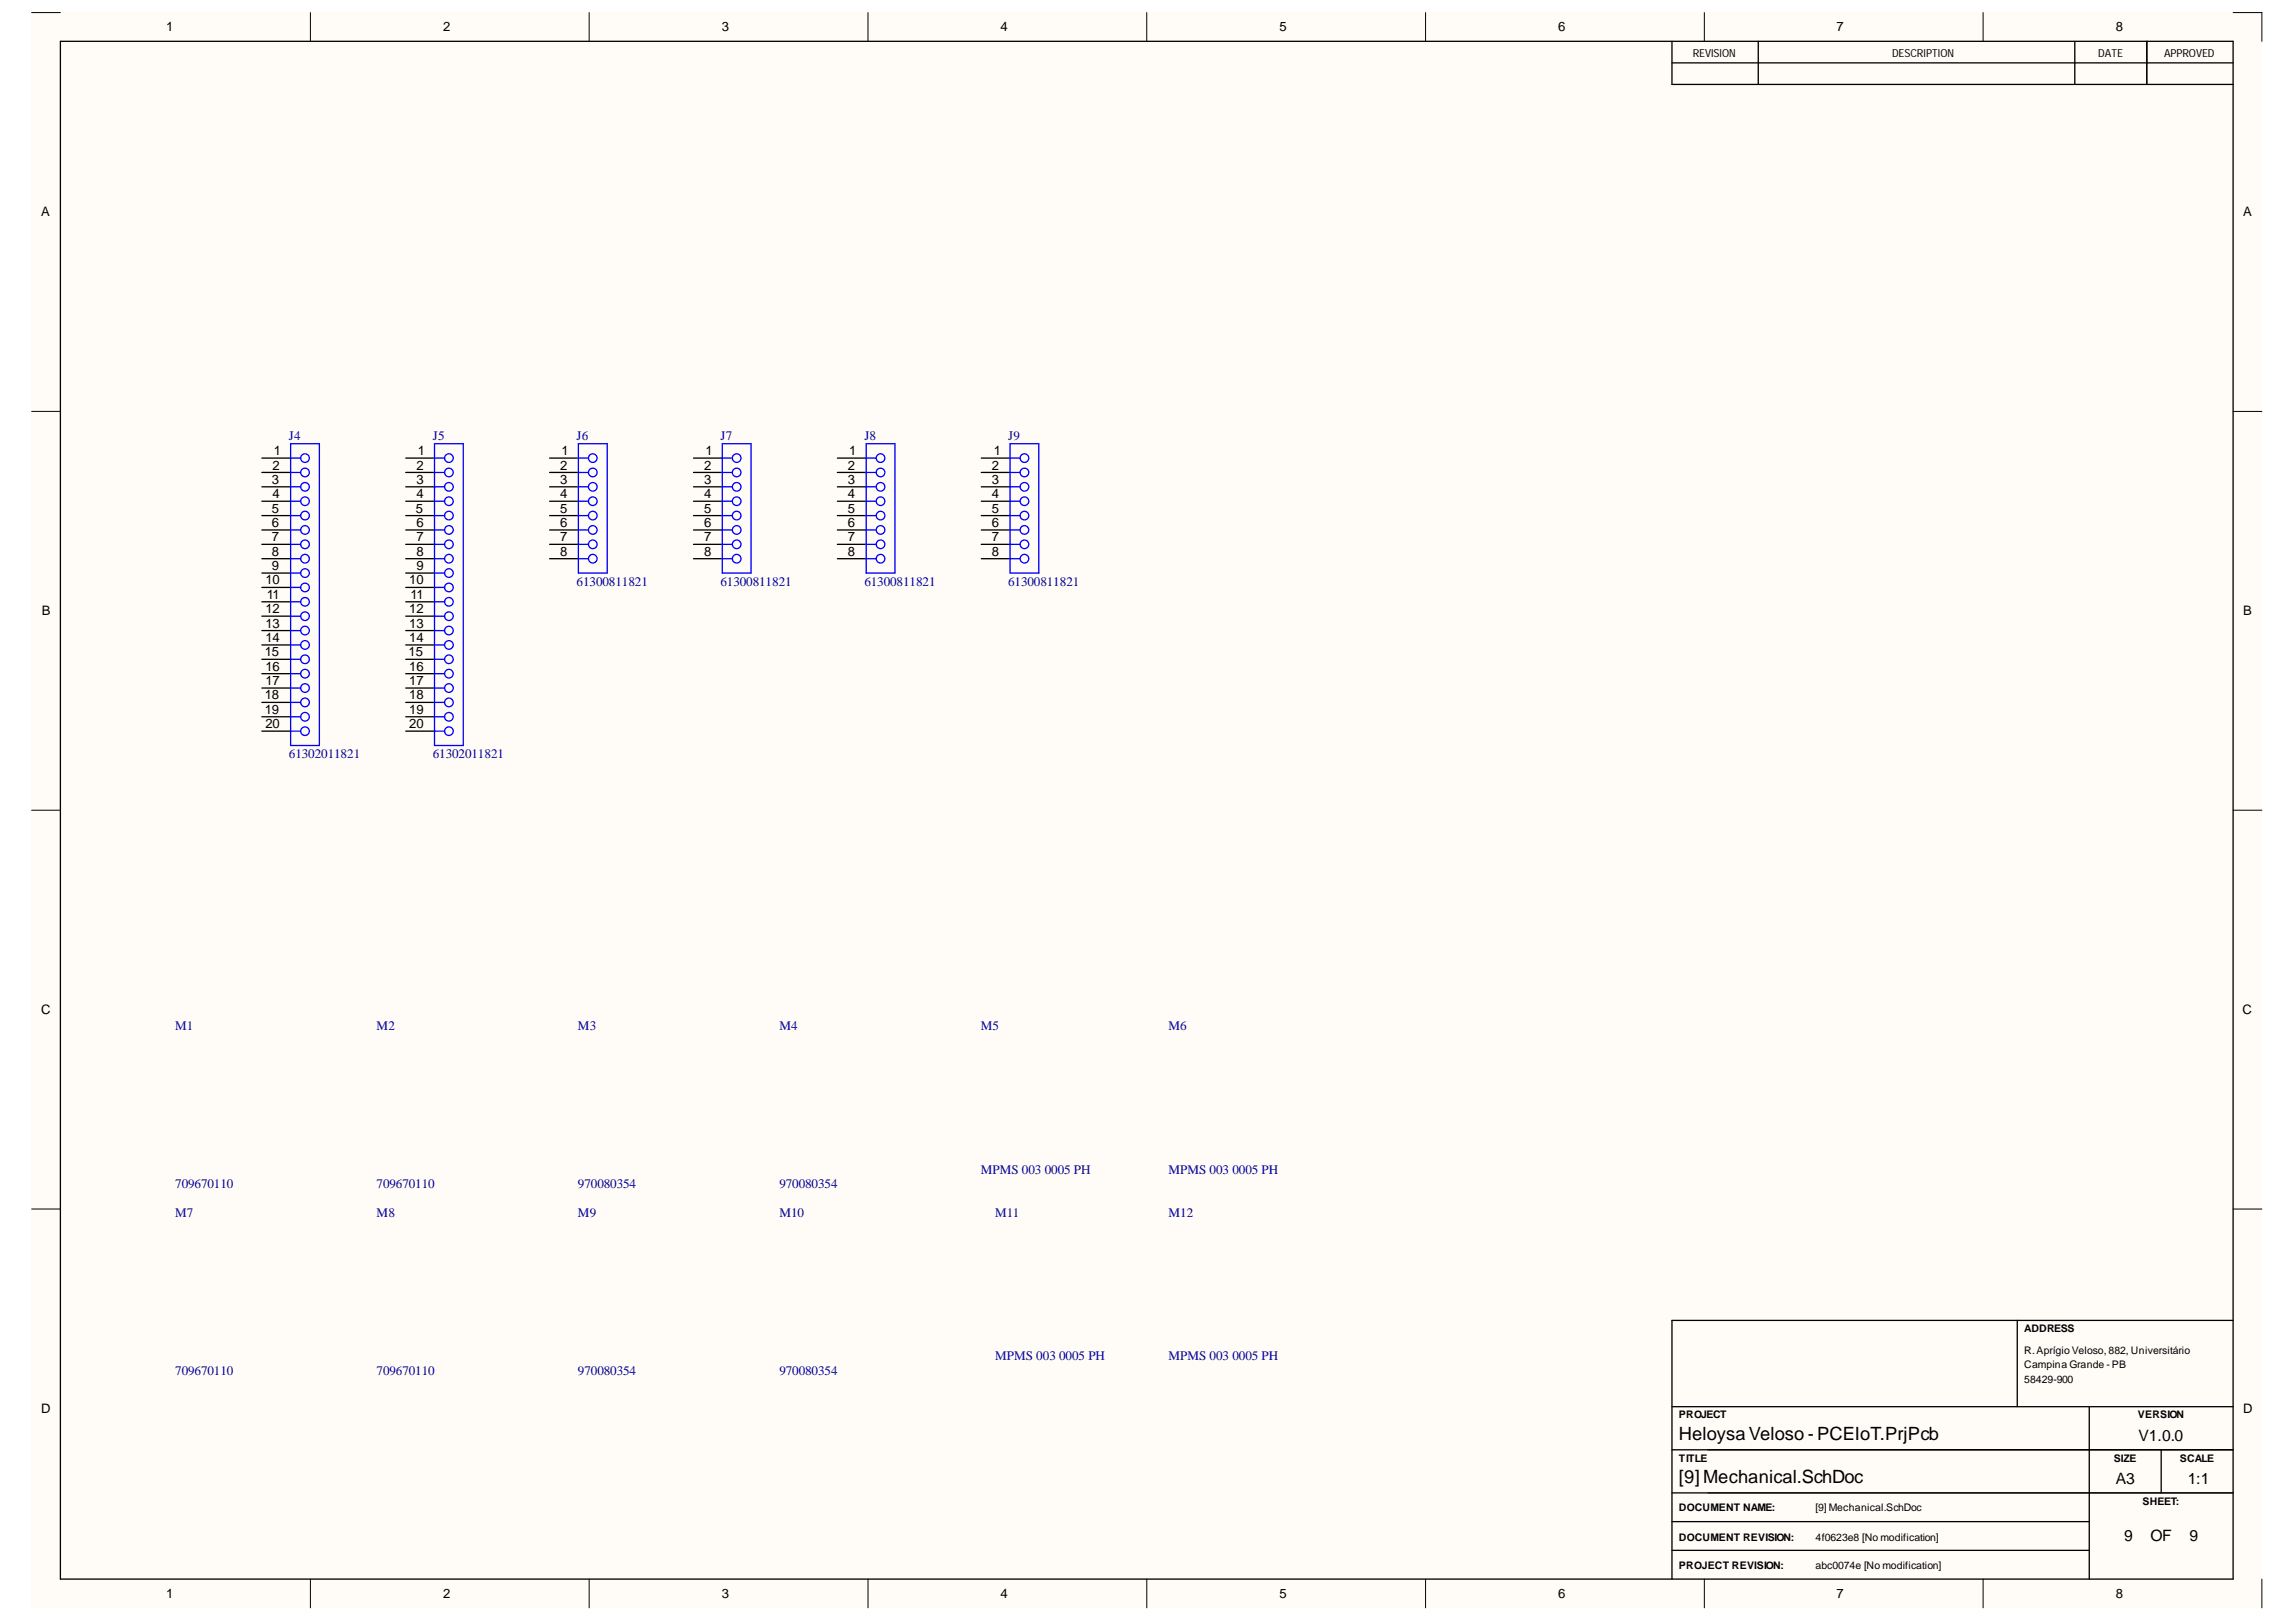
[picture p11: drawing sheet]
<svg xmlns="http://www.w3.org/2000/svg" width="297mm" height="210mm" viewBox="0 0 297 210" stroke-linecap="round" stroke-linejoin="round" font-family="sans-serif">
<defs><g id="words">
<g font-size="2.4">
<text x="217.2" y="191.9">[9] Mechanical.SchDoc</text>
<text x="217.2" y="186.3">Heloysa Veloso -PCEIoT.PrjPcb</text>
</g>
<g font-size="2">
<text x="276.7" y="186.4">V1.0.0</text>
<text x="273.7" y="192">A3</text>
<text x="283" y="192">1:1</text>
<text x="274.8" y="199.4">9</text>
<text x="278.2" y="199.4">OF</text>
<text x="283.3" y="199.4">9</text>
</g>
<g font-size="1.7">
<text x="21.5" y="4.1">1</text>
<text x="57.3" y="4.1">2</text>
<text x="93.4" y="4.1">3</text>
<text x="129.4" y="4.1">4</text>
<text x="165.5" y="4.1">5</text>
<text x="201.6" y="4.1">6</text>
<text x="237.6" y="4.1">7</text>
<text x="273.7" y="4.1">8</text>
<text x="5.3" y="28">A</text>
<text x="290.2" y="28">A</text>
<text x="35.4" y="58.9">1</text>
<text x="54.1" y="58.9">1</text>
<text x="72.7" y="58.9">1</text>
<text x="91.3" y="58.9">1</text>
<text x="109.9" y="58.9">1</text>
<text x="128.6" y="58.9">1</text>
<text x="35.2" y="62.6">3</text>
<text x="35.3" y="60.8">2</text>
<text x="35.3" y="64.5">4</text>
<text x="53.9" y="60.8">2</text>
<text x="53.9" y="62.6">3</text>
<text x="53.9" y="64.5">4</text>
<text x="72.5" y="60.8">2</text>
<text x="72.5" y="62.6">3</text>
<text x="72.5" y="64.5">4</text>
<text x="91.1" y="60.8">2</text>
<text x="91.1" y="62.6">3</text>
<text x="91.1" y="64.5">4</text>
<text x="109.7" y="60.8">2</text>
<text x="109.7" y="62.6">3</text>
<text x="109.7" y="64.5">4</text>
<text x="128.3" y="60.8">2</text>
<text x="128.3" y="62.6">3</text>
<text x="128.3" y="64.5">4</text>
<text x="35.2" y="66.3">5</text>
<text x="35.2" y="68.2">6</text>
<text x="35.2" y="70.1">7</text>
<text x="35.2" y="71.9">8</text>
<text x="53.8" y="66.3">5</text>
<text x="53.9" y="68.2">6</text>
<text x="53.9" y="70.1">7</text>
<text x="53.9" y="71.9">8</text>
<text x="72.5" y="66.3">5</text>
<text x="72.5" y="68.2">6</text>
<text x="72.5" y="70.1">7</text>
<text x="72.5" y="71.9">8</text>
<text x="91.1" y="66.3">5</text>
<text x="91.1" y="68.2">6</text>
<text x="91.1" y="70.1">7</text>
<text x="91.1" y="71.9">8</text>
<text x="109.7" y="66.3">5</text>
<text x="109.7" y="68.2">6</text>
<text x="109.7" y="70.1">7</text>
<text x="109.7" y="71.9">8</text>
<text x="128.3" y="66.3">5</text>
<text x="128.3" y="68.2">6</text>
<text x="128.3" y="70.1">7</text>
<text x="128.3" y="71.9">8</text>
<text x="34.3" y="75.6">10</text>
<text x="34.5" y="77.5">11</text>
<text x="35.2" y="73.8">9</text>
<text x="53" y="75.6">10</text>
<text x="53.1" y="77.5">11</text>
<text x="53.9" y="73.8">9</text>
<text x="5.4" y="79.6">B</text>
<text x="34.3" y="79.4">12</text>
<text x="34.3" y="81.2">13</text>
<text x="34.3" y="83.1">14</text>
<text x="53" y="79.4">12</text>
<text x="53" y="81.2">13</text>
<text x="53" y="83.1">14</text>
<text x="290.2" y="79.6">B</text>
<text x="34.3" y="84.9">15</text>
<text x="34.3" y="86.8">16</text>
<text x="34.3" y="88.7">17</text>
<text x="52.9" y="84.9">15</text>
<text x="53" y="86.8">16</text>
<text x="53" y="88.7">17</text>
<text x="34.3" y="90.5">18</text>
<text x="34.3" y="92.4">19</text>
<text x="34.3" y="94.2">20</text>
<text x="53" y="90.5">18</text>
<text x="53" y="92.4">19</text>
<text x="53" y="94.2">20</text>
<text x="5.3" y="131.2">C</text>
<text x="290.1" y="131.2">C</text>
<text x="5.3" y="182.8">D</text>
<text x="290.2" y="182.8">D</text>
<text x="21.5" y="206.8">1</text>
<text x="57.3" y="206.8">2</text>
<text x="93.4" y="206.8">3</text>
<text x="129.4" y="206.8">4</text>
<text x="165.5" y="206.8">5</text>
<text x="201.6" y="206.8">6</text>
<text x="237.6" y="206.8">7</text>
<text x="273.7" y="206.8">8</text>
</g>
<g font-size="1.7" fill="#000080">
<text x="37.4" y="56.9">J4</text>
<text x="56" y="56.9">J5</text>
<text x="74.6" y="56.9">J6</text>
<text x="93.2" y="56.9">J7</text>
<text x="111.8" y="56.9">J8</text>
<text x="130.4" y="56.9">J9</text>
<text x="74.6" y="75.8">61300811821</text>
<text x="93.2" y="75.8">61300811821</text>
<text x="111.8" y="75.8">61300811821</text>
<text x="130.4" y="75.8">61300811821</text>
<text x="37.4" y="98.1">61302011821</text>
<text x="56" y="98.1">61302011821</text>
<text x="22.7" y="133.3">M1</text>
<text x="48.7" y="133.3">M2</text>
<text x="74.8" y="133.3">M3</text>
<text x="100.8" y="133.3">M4</text>
<text x="126.9" y="133.3">M5</text>
<text x="151.2" y="133.3">M6</text>
<text x="22.7" y="153.7">709670110</text>
<text x="48.7" y="153.7">709670110</text>
<text x="74.8" y="153.7">970080354</text>
<text x="100.8" y="153.7">970080354</text>
<text x="126.9" y="151.9">MPMS 003 0005 PH</text>
<text x="151.2" y="151.9">MPMS 003 0005 PH</text>
<text x="22.7" y="157.4">M7</text>
<text x="48.7" y="157.4">M8</text>
<text x="74.8" y="157.4">M9</text>
<text x="100.8" y="157.4">M10</text>
<text x="128.7" y="157.4">M11</text>
<text x="151.2" y="157.4">M12</text>
<text x="22.7" y="177.9">709670110</text>
<text x="48.7" y="177.9">709670110</text>
<text x="74.8" y="177.9">970080354</text>
<text x="100.8" y="177.9">970080354</text>
<text x="128.7" y="176">MPMS 003 0005 PH</text>
<text x="151.2" y="176">MPMS 003 0005 PH</text>
</g>
<g font-size="1.4">
<text x="219" y="7.4">REVISION</text>
<text x="244.8" y="7.4">DESCRIPTION</text>
<text x="271.4" y="7.4">DATE</text>
<text x="280" y="7.4">APPROVED</text>
<text x="261.9" y="172.4">ADDRESS</text>
<text x="261.9" y="178.9">58429-900</text>
<text x="261.9" y="175.2">R.Aprígio Veloso, 882, Universitário</text>
<text x="261.9" y="177.1">Campina Grande -PB</text>
<text x="217.2" y="183.6">PROJECT</text>
<text x="276.6" y="183.6">VERSION</text>
<text x="217.2" y="189.1">TITLE</text>
<text x="273.5" y="189.1">SIZE</text>
<text x="282" y="189.1">SCALE</text>
<text x="217.2" y="195.5">DOCUMENT NAME:</text>
<text x="234.9" y="195.5">[9] Mechanical.SchDoc</text>
<text x="277.2" y="194.7">SHEET:</text>
<text x="217.2" y="203.1">PROJECT REVISION:</text>
<text x="217.2" y="199.4">DOCUMENT REVISION:</text>
<text x="234.9" y="203.1">abc0074e [No modification]</text>
<text x="234.9" y="199.4">4f0623e8 [No modification]</text>
</g>
</g></defs>
<g fill="#fffcf8">
<path d="M4.1 1.6h288.5v206.5h-288.5z" fill-rule="evenodd"/>
<path d="M7.8 5.3h281.1v199.1h-281.1z" fill-rule="evenodd"/>
</g>
<g fill="none" stroke="#000" stroke-width=".13">
<path d="M4.1 1.6h3.7M40.2 1.6v3.7M76.2 1.6v3.7M112.3 1.6v3.7M148.4 1.6v3.7M184.4 1.6v3.7M220.5 1.6v3.7M256.6 1.6v3.7M277.7 8.1v2.8M288.9 1.6h3.7v3.7M4.1 53.2h3.7M288.9 53.2h3.7"/>
<path d="M4.1 104.8h3.7M288.9 104.8h3.7M4.1 156.5h3.7M288.9 156.5h3.7M221 193.2h67.9M40.2 204.4v3.7M76.2 204.4v3.7M112.3 204.4v3.7M148.4 204.4v3.7M184.4 204.4v3.7M220.5 204.4v3.7M256.6 204.4v3.7"/>
<path d="M292.6 204.4v3.7"/>
</g>
<g fill="none" stroke="#000" stroke-width=".17">
<path d="M7.8 5.3h281.1v199.1h-281.1zM216.3 5.3v5.6h72.6M216.3 8.1h72.6M227.5 5.3v5.6M268.4 5.3v5.6M277.7 5.3v5.6M33.9 59.3h3.7M52.5 59.3h3.7M71.1 59.3h3.7M89.7 59.3h3.7M108.3 59.3h3.8M127 59.3h3.7"/>
<path d="M33.9 61.1h3.7M33.9 63h3.7M33.9 64.9h3.7M33.9 66.7h3.7M33.9 68.6h3.7M33.9 70.4h3.7M33.9 72.3h3.7M33.9 74.2h3.7M33.9 76h3.7M33.9 77.9h3.7M33.9 79.7h3.7M52.5 61.1h3.7"/>
<path d="M52.5 63h3.7M52.5 64.9h3.7M52.5 66.7h3.7M52.5 68.6h3.7M52.5 70.4h3.7M52.5 72.3h3.7M52.5 74.2h3.7M52.5 76h3.7M52.5 77.9h3.7M52.5 79.7h3.7M71.1 61.1h3.7M71.1 63h3.7"/>
<path d="M71.1 64.9h3.7M71.1 66.7h3.7M71.1 68.6h3.7M71.1 70.4h3.7M71.1 72.3h3.7M89.7 61.1h3.7M89.7 63h3.7M89.7 64.9h3.7M89.7 66.7h3.7M89.7 68.6h3.7M89.7 70.4h3.7M89.7 72.3h3.7"/>
<path d="M108.3 61.1h3.8M108.3 63h3.8M108.3 64.9h3.8M108.3 66.7h3.8M108.3 68.6h3.8M108.3 70.4h3.8M108.3 72.3h3.8M127 61.1h3.7M127 63h3.7M127 64.9h3.7M127 66.7h3.7M127 68.6h3.7"/>
<path d="M127 70.4h3.7M127 72.3h3.7M33.9 81.6h3.7M33.9 83.5h3.7M33.9 85.3h3.7M33.9 87.2h3.7M33.9 89h3.7M33.9 90.9h3.7M33.9 92.8h3.7M33.9 94.6h3.7M52.5 81.6h3.7M52.5 83.5h3.7"/>
<path d="M52.5 85.3h3.7M52.5 87.2h3.7M52.5 89h3.7M52.5 90.9h3.7M52.5 92.8h3.7M52.5 94.6h3.7M261 170.9v11.1M288.9 170.9h-72.6v33.5M216.3 182h72.6M216.3 187.6h72.6M216.3 193.2h72.6M216.3 196.9h54"/>
<path d="M270.3 182v22.4M279.6 187.6v5.6M216.3 200.6h54"/>
</g>
<g fill="none" stroke="#00f" stroke-width=".17">
<path d="M37.6 59.3h1.3M37.6 57.4h3.7v39.1h-3.7zM56.2 59.3h1.3M56.2 57.4h3.7v39.1h-3.7zM74.8 59.3h1.3M74.8 57.4h3.8v16.8h-3.8zM93.4 59.3h1.3M93.4 57.4h3.8v16.8h-3.8zM112.1 59.3h1.3M112.1 57.4h3.7v16.8h-3.7zM130.7 59.3h1.3M130.7 57.4h3.7v16.8h-3.7z"/>
<path d="M37.6 61.1h1.3M37.6 64.9h1.3M37.6 63h1.3M37.6 68.6h1.3M37.6 66.7h1.3M37.6 72.3h1.3M37.6 70.4h1.3M37.6 76h1.3M37.6 74.2h1.3M37.6 79.7h1.3M37.6 77.9h1.3M56.2 61.1h1.3"/>
<path d="M56.2 64.9h1.3M56.2 63h1.3M56.2 68.6h1.3M56.2 66.7h1.3M56.2 72.3h1.3M56.2 70.4h1.3M56.2 76h1.3M56.2 74.2h1.3M56.2 79.7h1.3M56.2 77.9h1.3M74.8 61.1h1.3M74.8 64.9h1.3"/>
<path d="M74.8 63h1.3M74.8 68.6h1.3M74.8 66.7h1.3M74.8 72.3h1.3M74.8 70.4h1.3M93.4 61.1h1.3M93.4 64.9h1.3M93.4 63h1.3M93.4 68.6h1.3M93.4 66.7h1.3M93.4 72.3h1.3M93.4 70.4h1.3"/>
<path d="M112.1 61.1h1.3M112.1 64.9h1.3M112.1 63h1.3M112.1 68.6h1.3M112.1 66.7h1.3M112.1 72.3h1.3M112.1 70.4h1.3M130.7 61.1h1.3M130.7 64.9h1.3M130.7 63h1.3M130.7 68.6h1.3M130.7 66.7h1.3"/>
<path d="M130.7 72.3h1.3M130.7 70.4h1.3M37.6 83.5h1.3M37.6 81.6h1.3M37.6 87.2h1.3M37.6 85.3h1.3M37.6 90.9h1.3M37.6 89h1.3M37.6 94.6h1.3M37.6 92.8h1.3M56.2 83.5h1.3M56.2 81.6h1.3"/>
<path d="M56.2 87.2h1.3M56.2 85.3h1.3M56.2 90.9h1.3M56.2 89h1.3M56.2 94.6h1.3M56.2 92.8h1.3"/>
<circle cx="39.5" cy="59.3" r=".56"/>
<circle cx="58.1" cy="59.3" r=".56"/>
<circle cx="76.7" cy="59.3" r=".56"/>
<circle cx="95.3" cy="59.3" r=".56"/>
<circle cx="113.9" cy="59.3" r=".56"/>
<circle cx="132.5" cy="59.3" r=".56"/>
<circle cx="39.5" cy="70.4" r=".56"/>
<circle cx="39.5" cy="66.7" r=".56"/>
<circle cx="39.5" cy="64.9" r=".56"/>
<circle cx="39.5" cy="77.9" r=".56"/>
<circle cx="39.5" cy="76" r=".56"/>
<circle cx="39.5" cy="68.6" r=".56"/>
<circle cx="39.5" cy="79.7" r=".56"/>
<circle cx="39.5" cy="63" r=".56"/>
<circle cx="39.5" cy="61.1" r=".56"/>
<circle cx="39.5" cy="74.2" r=".56"/>
<circle cx="39.5" cy="72.3" r=".56"/>
<circle cx="58.1" cy="70.4" r=".56"/>
<circle cx="58.1" cy="66.7" r=".56"/>
<circle cx="58.1" cy="64.9" r=".56"/>
<circle cx="58.1" cy="77.9" r=".56"/>
<circle cx="58.1" cy="76" r=".56"/>
<circle cx="58.1" cy="63" r=".56"/>
<circle cx="58.1" cy="68.6" r=".56"/>
<circle cx="58.1" cy="79.7" r=".56"/>
<circle cx="58.1" cy="61.1" r=".56"/>
<circle cx="58.1" cy="74.2" r=".56"/>
<circle cx="58.1" cy="72.3" r=".56"/>
<circle cx="76.7" cy="70.4" r=".56"/>
<circle cx="76.7" cy="66.7" r=".56"/>
<circle cx="76.7" cy="64.9" r=".56"/>
<circle cx="76.7" cy="63" r=".56"/>
<circle cx="76.7" cy="68.6" r=".56"/>
<circle cx="76.7" cy="61.1" r=".56"/>
<circle cx="76.7" cy="72.3" r=".56"/>
<circle cx="95.3" cy="70.4" r=".56"/>
<circle cx="95.3" cy="66.7" r=".56"/>
<circle cx="95.3" cy="64.9" r=".56"/>
<circle cx="95.3" cy="63" r=".56"/>
<circle cx="95.3" cy="68.6" r=".56"/>
<circle cx="95.3" cy="61.1" r=".56"/>
<circle cx="95.3" cy="72.3" r=".56"/>
<circle cx="113.9" cy="70.4" r=".56"/>
<circle cx="113.9" cy="66.7" r=".56"/>
<circle cx="113.9" cy="64.9" r=".56"/>
<circle cx="113.9" cy="63" r=".56"/>
<circle cx="113.9" cy="68.6" r=".56"/>
<circle cx="113.9" cy="61.1" r=".56"/>
<circle cx="113.9" cy="72.3" r=".56"/>
<circle cx="132.5" cy="70.4" r=".56"/>
<circle cx="132.5" cy="66.7" r=".56"/>
<circle cx="132.5" cy="64.9" r=".56"/>
<circle cx="132.5" cy="63" r=".56"/>
<circle cx="132.5" cy="68.6" r=".56"/>
<circle cx="132.5" cy="61.1" r=".56"/>
<circle cx="132.5" cy="72.3" r=".56"/>
<circle cx="39.5" cy="94.6" r=".56"/>
<circle cx="39.5" cy="92.8" r=".56"/>
<circle cx="39.5" cy="83.5" r=".56"/>
<circle cx="39.5" cy="85.3" r=".56"/>
<circle cx="39.5" cy="81.6" r=".56"/>
<circle cx="39.5" cy="87.2" r=".56"/>
<circle cx="39.5" cy="90.9" r=".56"/>
<circle cx="39.5" cy="89" r=".56"/>
<circle cx="58.1" cy="94.6" r=".56"/>
<circle cx="58.1" cy="92.8" r=".56"/>
<circle cx="58.1" cy="83.5" r=".56"/>
<circle cx="58.1" cy="85.3" r=".56"/>
<circle cx="58.1" cy="81.6" r=".56"/>
<circle cx="58.1" cy="87.2" r=".56"/>
<circle cx="58.1" cy="90.9" r=".56"/>
<circle cx="58.1" cy="89" r=".56"/>
</g>
<use href="#words"/>
</svg>
